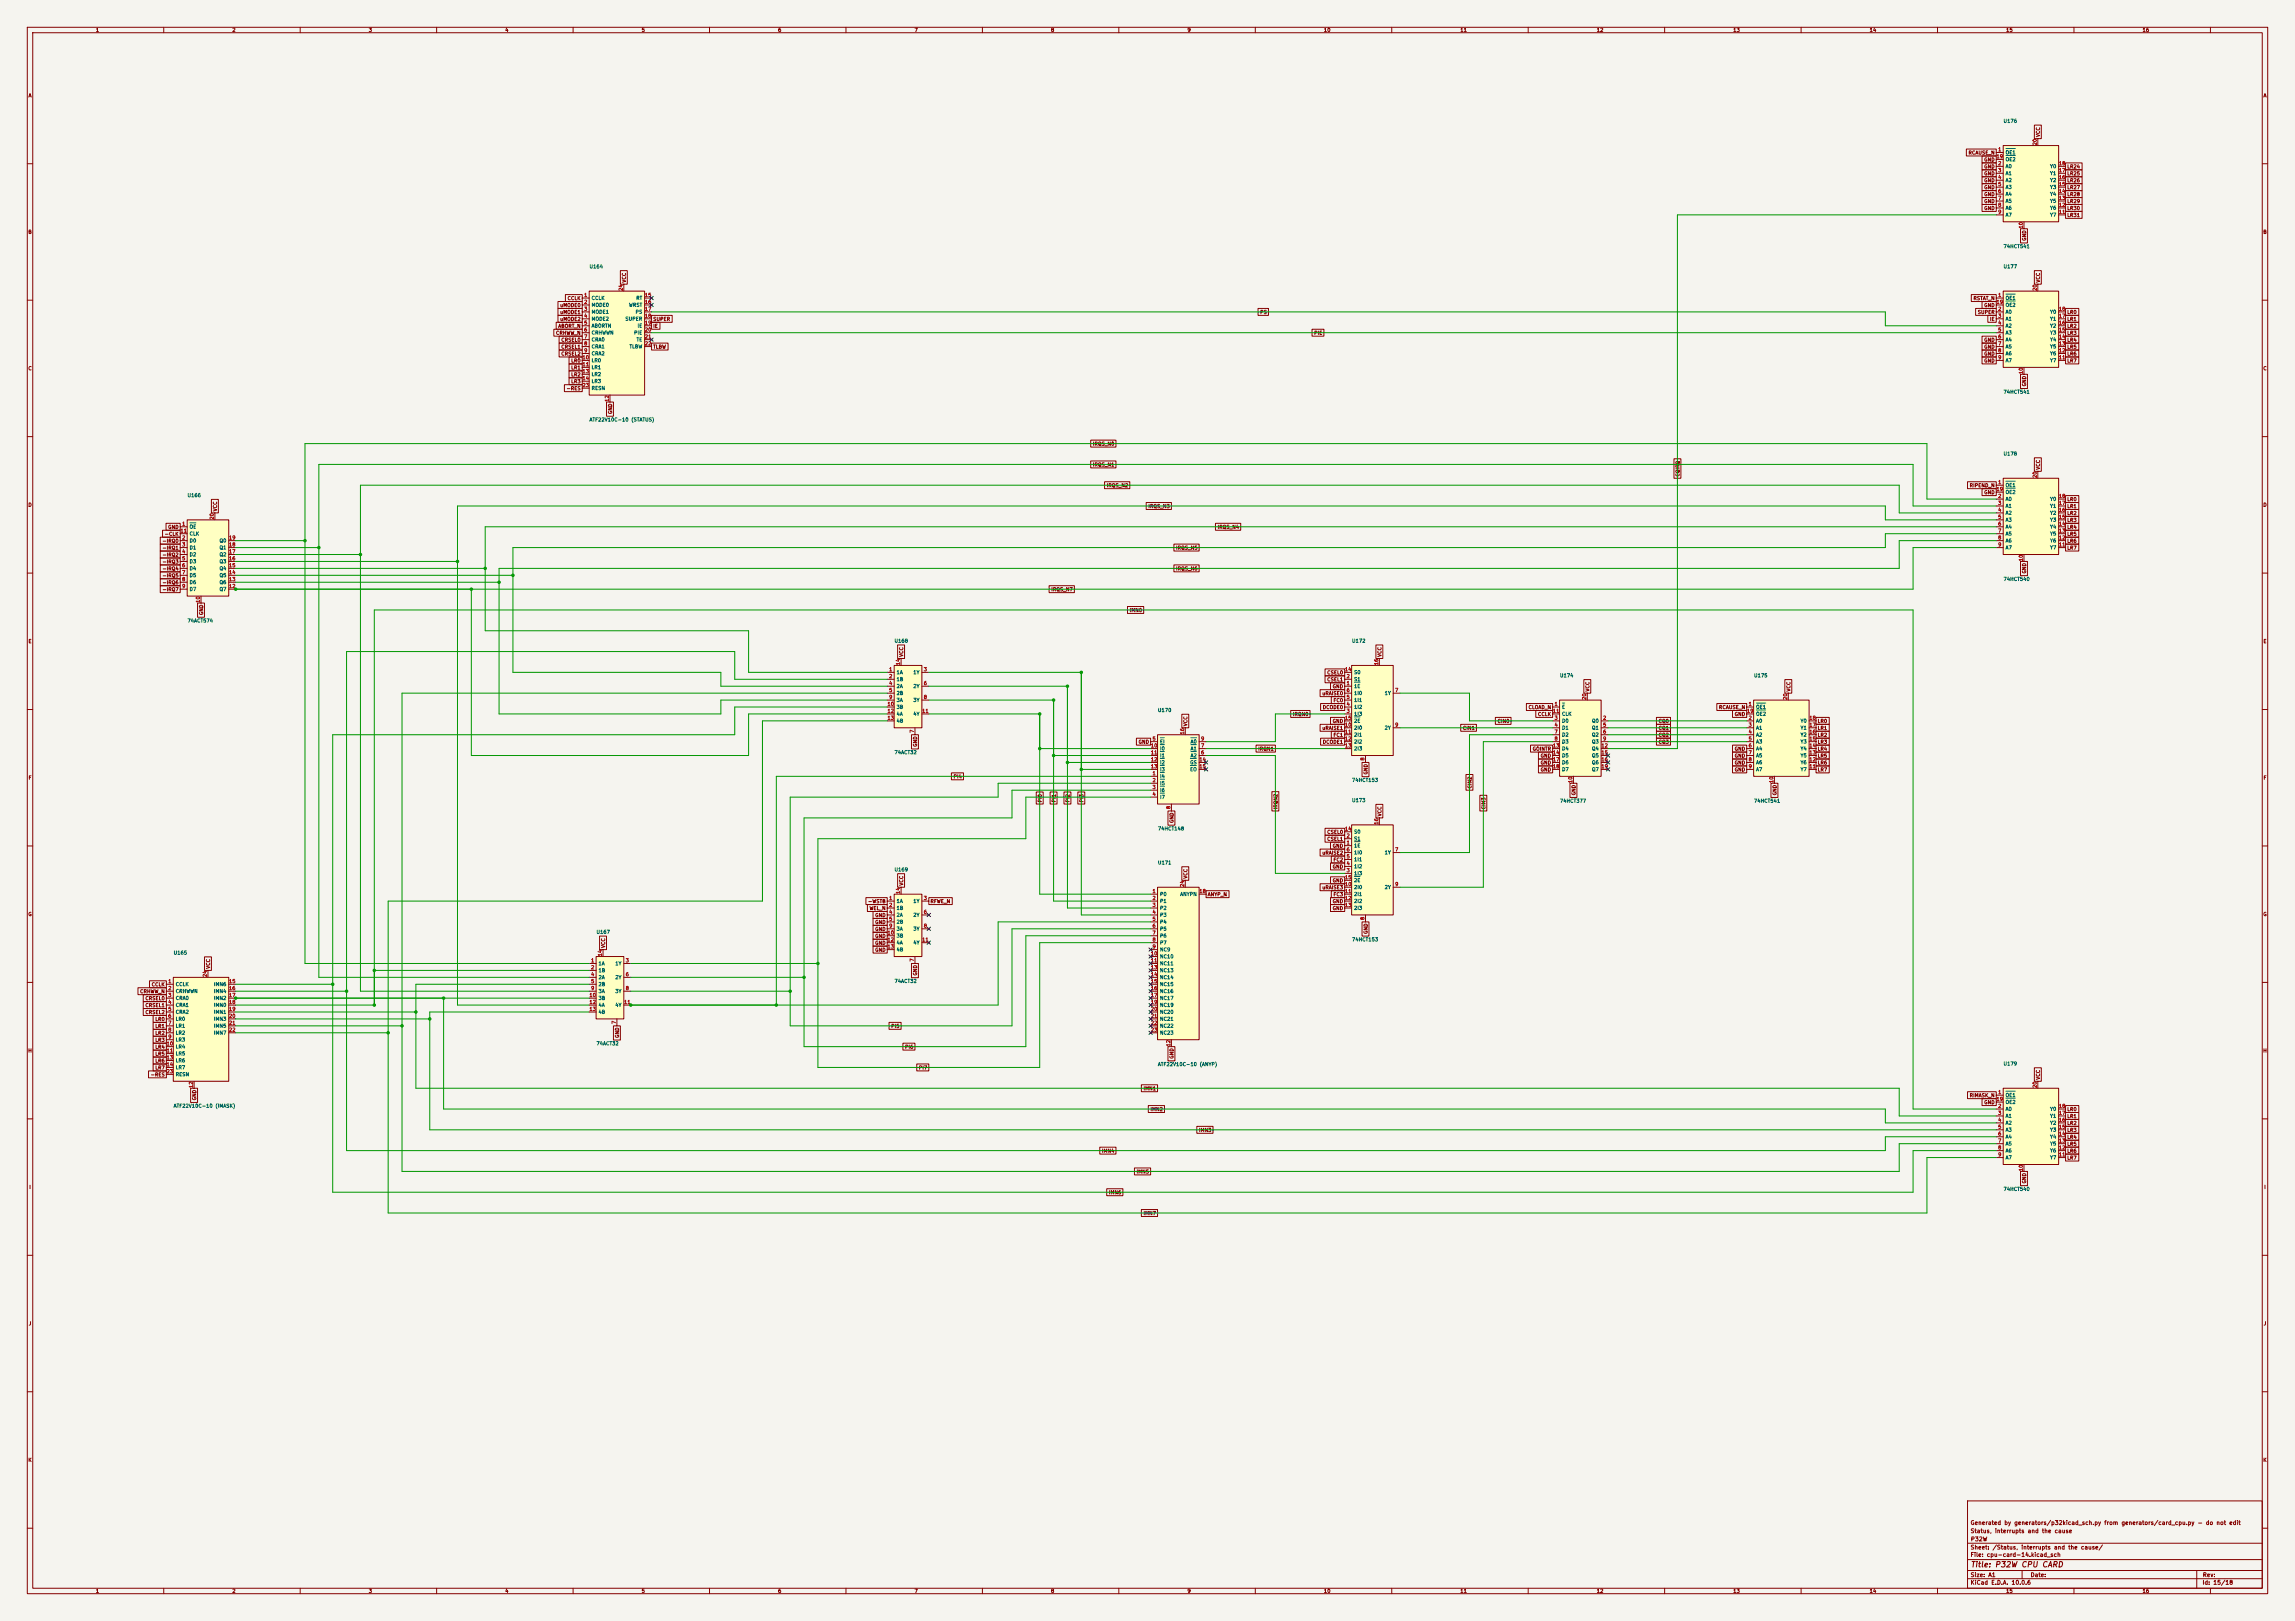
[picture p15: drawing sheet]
<svg xmlns="http://www.w3.org/2000/svg" width="841mm" height="594mm" viewBox="0 0 841 594" stroke-linecap="round" stroke-linejoin="round" font-family="sans-serif">
<defs><g id="words">
<text font-size="2" fill="#840000" x="722" y="574.8">Title: P32W CPU CARD</text>
<g font-size="1.5" fill="#840000">
<text x="721.9" y="562.1">Status, interrupts and the cause</text>
<text x="721.9" y="559.1">Generated by generators/p32kicad_sch.py from generators/card_cpu.py - do not edit</text>
<text x="721.9" y="568.1">Sheet: /Status, interrupts and the cause/</text>
<text x="722" y="565.1">P32W</text>
<text x="721.9" y="570.8">File: cpu-card-14.kicad_sch</text>
<text x="721.9" y="581">KiCad E.D.A. 10.0.6</text>
<text x="721.9" y="578.2">Size: A1</text>
<text x="743.9" y="578.2">Date:</text>
<text x="806.9" y="581">Id: 15/18</text>
<text x="807" y="578.2">Rev:</text>
</g>
<g font-size="1.3" fill="#840000">
<text x="35" y="12">1</text>
<text x="85" y="12">2</text>
<text x="135" y="12">3</text>
<text x="185" y="12">4</text>
<text x="235" y="12">5</text>
<text x="285" y="12">6</text>
<text x="335" y="12">7</text>
<text x="385" y="12">8</text>
<text x="435" y="12">9</text>
<text x="485" y="12">10</text>
<text x="535" y="12">11</text>
<text x="585" y="12">12</text>
<text x="635" y="12">13</text>
<text x="685" y="12">14</text>
<text x="735" y="12">15</text>
<text x="785" y="12">16</text>
<text x="10.3" y="36">A</text>
<text x="829.3" y="36">A</text>
<text x="747.8" y="50.3" transform="rotate(-90 747.8 50.3)">VCC</text>
<text x="721.2" y="56.9">RCAUSE_N</text>
<text x="726.9" y="59.5">GND</text>
<text x="726.9" y="64.6">GND</text>
<text x="726.9" y="62">GND</text>
<text x="757.4" y="64.6">LR25</text>
<text x="757.4" y="62">LR24</text>
<text x="726.9" y="67.1">GND</text>
<text x="726.9" y="69.6">GND</text>
<text x="757.4" y="69.6">LR27</text>
<text x="757.4" y="67.1">LR26</text>
<text x="726.9" y="72.2">GND</text>
<text x="726.9" y="77.3">GND</text>
<text x="726.9" y="74.7">GND</text>
<text x="757.4" y="77.3">LR30</text>
<text x="757.4" y="74.7">LR29</text>
<text x="757.4" y="72.2">LR28</text>
<text x="757.4" y="79.8">LR31</text>
<text x="10.2" y="86">B</text>
<text x="742.7" y="88.4" transform="rotate(-90 742.7 88.4)">GND</text>
<text x="829.2" y="86">B</text>
<text x="229.7" y="103.7" transform="rotate(-90 229.7 103.7)">VCC</text>
<text x="747.8" y="103.7" transform="rotate(-90 747.8 103.7)">VCC</text>
<text x="205.1" y="112.8">uMODE0</text>
<text x="207.8" y="110.3">CCLK</text>
<text x="723" y="110.3">RSTAT_N</text>
<text x="726.9" y="112.8">GND</text>
<text x="205.1" y="117.9">uMODE2</text>
<text x="205.1" y="115.4">uMODE1</text>
<text x="239.2" y="117.9">SUPER</text>
<text x="461.6" y="115.4">PS</text>
<text x="724.6" y="115.4">SUPER</text>
<text x="729.1" y="117.9">IE</text>
<text x="757.4" y="117.9">LR1</text>
<text x="757.4" y="115.4">LR0</text>
<text x="203.6" y="123">CRHWW_N</text>
<text x="204.4" y="120.4">ABORT_N</text>
<text x="205.5" y="125.5">CRSEL0</text>
<text x="239.2" y="120.4">IE</text>
<text x="481.4" y="123">PIE</text>
<text x="726.9" y="125.5">GND</text>
<text x="757.4" y="120.4">LR2</text>
<text x="757.4" y="125.5">LR4</text>
<text x="757.4" y="123">LR3</text>
<text x="205.5" y="130.6">CRSEL2</text>
<text x="205.5" y="128.1">CRSEL1</text>
<text x="239.2" y="128.1">TLBW</text>
<text x="726.9" y="130.6">GND</text>
<text x="726.9" y="128.1">GND</text>
<text x="757.4" y="130.6">LR6</text>
<text x="757.4" y="128.1">LR5</text>
<text x="10.2" y="136">C</text>
<text x="209.1" y="133.1">LR0</text>
<text x="209.1" y="135.7">LR1</text>
<text x="726.9" y="133.1">GND</text>
<text x="757.4" y="133.1">LR7</text>
<text x="829.2" y="136">C</text>
<text x="207.5" y="143.3">-RES</text>
<text x="209.1" y="140.8">LR3</text>
<text x="209.1" y="138.2">LR2</text>
<text x="742.7" y="141.7" transform="rotate(-90 742.7 141.7)">GND</text>
<text x="224.6" y="151.9" transform="rotate(-90 224.6 151.9)">GND</text>
<text x="400.3" y="163.6">IRQS_N0</text>
<text x="400.3" y="171.2">IRQS_N1</text>
<text x="747.8" y="172.3" transform="rotate(-90 747.8 172.3)">VCC</text>
<text x="405.4" y="178.9">IRQS_N2</text>
<text x="615.7" y="174.8" transform="rotate(-90 615.7 174.8)">CQIRQ</text>
<text x="721.6" y="178.9">RIPEND_N</text>
<text x="10.2" y="186">D</text>
<text x="726.9" y="181.4">GND</text>
<text x="757.4" y="183.9">LR0</text>
<text x="829.2" y="186">D</text>
<text x="79.8" y="187.5" transform="rotate(-90 79.8 187.5)">VCC</text>
<text x="420.6" y="186.5">IRQS_N3</text>
<text x="757.4" y="191.6">LR3</text>
<text x="757.4" y="189">LR2</text>
<text x="757.4" y="186.5">LR1</text>
<text x="60.2" y="196.6">-CLK</text>
<text x="61.5" y="194.1">GND</text>
<text x="446" y="194.1">IRQS_N4</text>
<text x="757.4" y="196.6">LR5</text>
<text x="757.4" y="194.1">LR4</text>
<text x="59.3" y="199.2">-IRQ0</text>
<text x="59.3" y="201.7">-IRQ1</text>
<text x="430.8" y="201.7">IRQS_N5</text>
<text x="757.4" y="199.2">LR6</text>
<text x="757.4" y="201.7">LR7</text>
<text x="59.3" y="204.3">-IRQ2</text>
<text x="59.3" y="206.8">-IRQ3</text>
<text x="59.3" y="209.3">-IRQ4</text>
<text x="430.8" y="209.3">IRQS_N6</text>
<text x="59.3" y="214.4">-IRQ6</text>
<text x="59.3" y="211.9">-IRQ5</text>
<text x="742.7" y="210.3" transform="rotate(-90 742.7 210.3)">GND</text>
<text x="59.3" y="217">-IRQ7</text>
<text x="385.1" y="217">IRQS_N7</text>
<text x="74.7" y="225.6" transform="rotate(-90 74.7 225.6)">GND</text>
<text x="413.8" y="224.6">IMN0</text>
<text x="10.3" y="236">E</text>
<text x="829.3" y="236">E</text>
<text x="331.3" y="240.8" transform="rotate(-90 331.3 240.8)">VCC</text>
<text x="506.5" y="240.8" transform="rotate(-90 506.5 240.8)">VCC</text>
<text x="486.2" y="247.4">CSEL0</text>
<text x="486.2" y="250">CSEL1</text>
<text x="484.4" y="255.1">uRAISE0</text>
<text x="488.2" y="252.5">GND</text>
<text x="488.5" y="257.6">FC0</text>
<text x="582.7" y="253.5" transform="rotate(-90 582.7 253.5)">VCC</text>
<text x="656.4" y="253.5" transform="rotate(-90 656.4 253.5)">VCC</text>
<text x="473.6" y="262.7">IRQN0</text>
<text x="484.6" y="260.1">DCODE0</text>
<text x="560" y="260.1">CLOAD_N</text>
<text x="563.4" y="262.7">CCLK</text>
<text x="629.8" y="260.1">RCAUSE_N</text>
<text x="635.5" y="262.7">GND</text>
<text x="435.4" y="266.2" transform="rotate(-90 435.4 266.2)">VCC</text>
<text x="484.4" y="267.8">uRAISE1</text>
<text x="488.2" y="265.2">GND</text>
<text x="535.9" y="267.8">CIN1</text>
<text x="548.6" y="265.2">CIN0</text>
<text x="607.6" y="265.2">CQ0</text>
<text x="607.6" y="267.8">CQ1</text>
<text x="665.9" y="265.2">LR0</text>
<text x="665.9" y="267.8">LR1</text>
<text x="336.3" y="273.8" transform="rotate(-90 336.3 273.8)">GND</text>
<text x="417.1" y="272.8">GND</text>
<text x="460.9" y="275.4">IRQN1</text>
<text x="484.6" y="272.8">DCODE1</text>
<text x="488.5" y="270.3">FC1</text>
<text x="561.5" y="275.4">GOINTR</text>
<text x="607.6" y="270.3">CQ2</text>
<text x="607.6" y="272.8">CQ3</text>
<text x="635.5" y="275.4">GND</text>
<text x="665.9" y="275.4">LR4</text>
<text x="665.9" y="272.8">LR3</text>
<text x="665.9" y="270.3">LR2</text>
<text x="564.4" y="277.9">GND</text>
<text x="564.4" y="280.5">GND</text>
<text x="635.5" y="277.9">GND</text>
<text x="635.5" y="280.5">GND</text>
<text x="665.9" y="280.5">LR6</text>
<text x="665.9" y="277.9">LR5</text>
<text x="10.3" y="286">F</text>
<text x="349.3" y="285.5">PI4</text>
<text x="501.4" y="284" transform="rotate(-90 501.4 284)">GND</text>
<text x="564.4" y="283">GND</text>
<text x="635.5" y="283">GND</text>
<text x="665.9" y="283">LR7</text>
<text x="829.3" y="286">F</text>
<text x="539.5" y="289.1" transform="rotate(-90 539.5 289.1)">CIN2</text>
<text x="577.6" y="291.6" transform="rotate(-90 577.6 291.6)">GND</text>
<text x="651.3" y="291.6" transform="rotate(-90 651.3 291.6)">GND</text>
<text x="382.1" y="294.2" transform="rotate(-90 382.1 294.2)">PI0</text>
<text x="387.1" y="294.2" transform="rotate(-90 387.1 294.2)">PI1</text>
<text x="392.2" y="294.2" transform="rotate(-90 392.2 294.2)">PI2</text>
<text x="397.3" y="294.2" transform="rotate(-90 397.3 294.2)">PI3</text>
<text x="468.4" y="296.7" transform="rotate(-90 468.4 296.7)">IRQN2</text>
<text x="506.5" y="299.3" transform="rotate(-90 506.5 299.3)">VCC</text>
<text x="544.6" y="296.7" transform="rotate(-90 544.6 296.7)">CIN3</text>
<text x="430.3" y="301.8" transform="rotate(-90 430.3 301.8)">GND</text>
<text x="486.2" y="305.9">CSEL0</text>
<text x="486.2" y="308.4">CSEL1</text>
<text x="488.2" y="310.9">GND</text>
<text x="484.4" y="313.5">uRAISE2</text>
<text x="488.5" y="316">FC2</text>
<text x="435.4" y="322.1" transform="rotate(-90 435.4 322.1)">VCC</text>
<text x="488.2" y="318.6">GND</text>
<text x="488.2" y="323.6">GND</text>
<text x="331.3" y="324.7" transform="rotate(-90 331.3 324.7)">VCC</text>
<text x="442.4" y="328.7">ANYP_N</text>
<text x="484.4" y="326.2">uRAISE3</text>
<text x="488.5" y="328.7">FC3</text>
<text x="10.2" y="336">G</text>
<text x="317.9" y="331.3">-WSTB</text>
<text x="318.5" y="333.8">WEL_N</text>
<text x="340.8" y="331.3">RFWE_N</text>
<text x="488.2" y="331.3">GND</text>
<text x="488.2" y="333.8">GND</text>
<text x="829.2" y="336">G</text>
<text x="320.5" y="336.3">GND</text>
<text x="320.5" y="341.4">GND</text>
<text x="320.5" y="338.9">GND</text>
<text x="222" y="347.5" transform="rotate(-90 222 347.5)">VCC</text>
<text x="320.5" y="346.5">GND</text>
<text x="320.5" y="344">GND</text>
<text x="501.4" y="342.4" transform="rotate(-90 501.4 342.4)">GND</text>
<text x="320.5" y="349">GND</text>
<text x="77.3" y="355.1" transform="rotate(-90 77.3 355.1)">VCC</text>
<text x="336.3" y="357.6" transform="rotate(-90 336.3 357.6)">GND</text>
<text x="51.2" y="364.3">CRHWW_N</text>
<text x="55.4" y="361.7">CCLK</text>
<text x="53.1" y="371.9">CRSEL2</text>
<text x="53.1" y="369.4">CRSEL1</text>
<text x="53.1" y="366.8">CRSEL0</text>
<text x="56.7" y="377">LR1</text>
<text x="56.7" y="374.4">LR0</text>
<text x="326.4" y="377">PI5</text>
<text x="56.7" y="382.1">LR3</text>
<text x="56.7" y="379.5">LR2</text>
<text x="227.1" y="380.5" transform="rotate(-90 227.1 380.5)">GND</text>
<text x="10.2" y="386">H</text>
<text x="56.7" y="389.7">LR6</text>
<text x="56.7" y="387.1">LR5</text>
<text x="56.7" y="384.6">LR4</text>
<text x="331.5" y="384.6">PI6</text>
<text x="430.3" y="388.1" transform="rotate(-90 430.3 388.1)">GND</text>
<text x="829.2" y="386">H</text>
<text x="55.1" y="394.8">-RES</text>
<text x="56.7" y="392.2">LR7</text>
<text x="336.6" y="392.2">PI7</text>
<text x="747.8" y="395.8" transform="rotate(-90 747.8 395.8)">VCC</text>
<text x="418.9" y="399.8">IMN1</text>
<text x="72.2" y="403.4" transform="rotate(-90 72.2 403.4)">GND</text>
<text x="421.4" y="407.5">IMN2</text>
<text x="721.6" y="402.4">RIMASK_N</text>
<text x="726.9" y="404.9">GND</text>
<text x="757.4" y="407.5">LR0</text>
<text x="757.4" y="412.5">LR2</text>
<text x="757.4" y="410">LR1</text>
<text x="439.2" y="415.1">IMN3</text>
<text x="757.4" y="417.6">LR4</text>
<text x="757.4" y="415.1">LR3</text>
<text x="403.6" y="422.7">IMN4</text>
<text x="757.4" y="420.2">LR5</text>
<text x="757.4" y="425.2">LR7</text>
<text x="757.4" y="422.7">LR6</text>
<text x="416.3" y="430.3">IMN5</text>
<text x="10.6" y="436">I</text>
<text x="406.2" y="437.9">IMN6</text>
<text x="742.7" y="433.8" transform="rotate(-90 742.7 433.8)">GND</text>
<text x="829.6" y="436">I</text>
<text x="418.9" y="445.6">IMN7</text>
<text x="10.4" y="486">J</text>
<text x="829.4" y="486">J</text>
<text x="10.2" y="536">K</text>
<text x="829.2" y="536">K</text>
<text x="35" y="584">1</text>
<text x="85" y="584">2</text>
<text x="135" y="584">3</text>
<text x="185" y="584">4</text>
<text x="235" y="584">5</text>
<text x="285" y="584">6</text>
<text x="335" y="584">7</text>
<text x="385" y="584">8</text>
<text x="435" y="584">9</text>
<text x="485" y="584">10</text>
<text x="535" y="584">11</text>
<text x="585" y="584">12</text>
<text x="635" y="584">13</text>
<text x="685" y="584">14</text>
<text x="735" y="584">15</text>
<text x="785" y="584">16</text>
</g>
<g font-size="1.3" fill="#006464">
<text x="734" y="45.3">U176</text>
<text x="734.8" y="56.8">OE1</text>
<text x="734.8" y="59.4">OE2</text>
<text x="734.8" y="61.9">A0</text>
<text x="734.8" y="64.5">A1</text>
<text x="751.1" y="64.5">Y1</text>
<text x="751.1" y="61.9">Y0</text>
<text x="734.8" y="67">A2</text>
<text x="734.8" y="69.5">A3</text>
<text x="751.1" y="69.5">Y3</text>
<text x="751.1" y="67">Y2</text>
<text x="734.8" y="72.1">A4</text>
<text x="734.8" y="74.6">A5</text>
<text x="734.8" y="77.2">A6</text>
<text x="751.1" y="77.2">Y6</text>
<text x="751.1" y="74.6">Y5</text>
<text x="751.1" y="72.1">Y4</text>
<text x="734.8" y="79.7">A7</text>
<text x="751.1" y="79.7">Y7</text>
<text x="734" y="91.2">74HCT541</text>
<text x="215.9" y="98.6">U164</text>
<text x="734" y="98.6">U177</text>
<text x="216.6" y="110.2">CCLK</text>
<text x="216.6" y="112.7">MODE0</text>
<text x="230.3" y="112.7">WRST</text>
<text x="233" y="110.2">RT</text>
<text x="734.8" y="110.2">OE1</text>
<text x="734.8" y="112.7">OE2</text>
<text x="216.6" y="115.3">MODE1</text>
<text x="216.6" y="117.8">MODE2</text>
<text x="229" y="117.8">SUPER</text>
<text x="232.8" y="115.3">PS</text>
<text x="734.8" y="115.3">A0</text>
<text x="734.8" y="117.8">A1</text>
<text x="751.1" y="117.8">Y1</text>
<text x="751.1" y="115.3">Y0</text>
<text x="216.6" y="120.3">ABORTN</text>
<text x="216.6" y="122.9">CRHWWN</text>
<text x="216.6" y="125.4">CRA0</text>
<text x="232.2" y="122.9">PIE</text>
<text x="233.1" y="125.4">TE</text>
<text x="233.5" y="120.3">IE</text>
<text x="734.8" y="120.3">A2</text>
<text x="734.8" y="122.9">A3</text>
<text x="734.8" y="125.4">A4</text>
<text x="751.1" y="125.4">Y4</text>
<text x="751.1" y="122.9">Y3</text>
<text x="751.1" y="120.3">Y2</text>
<text x="216.6" y="128">CRA1</text>
<text x="216.6" y="130.5">CRA2</text>
<text x="230.5" y="128">TLBW</text>
<text x="734.8" y="128">A5</text>
<text x="734.8" y="130.5">A6</text>
<text x="751.1" y="130.5">Y6</text>
<text x="751.1" y="128">Y5</text>
<text x="216.6" y="133">LR0</text>
<text x="216.6" y="135.6">LR1</text>
<text x="734.8" y="133">A7</text>
<text x="751.1" y="133">Y7</text>
<text x="216.6" y="138.1">LR2</text>
<text x="216.6" y="140.7">LR3</text>
<text x="216.6" y="143.2">RESN</text>
<text x="734" y="144.6">74HCT541</text>
<text x="215.9" y="154.7">ATF22V10C-10 (STATUS)</text>
<text x="734" y="167.2">U178</text>
<text x="734.8" y="178.8">OE1</text>
<text x="68.6" y="182.5">U166</text>
<text x="734.8" y="183.8">A0</text>
<text x="734.8" y="181.3">OE2</text>
<text x="751.1" y="183.8">Y0</text>
<text x="734.8" y="186.4">A1</text>
<text x="734.8" y="188.9">A2</text>
<text x="734.8" y="191.5">A3</text>
<text x="751.1" y="191.5">Y3</text>
<text x="751.1" y="188.9">Y2</text>
<text x="751.1" y="186.4">Y1</text>
<text x="69.3" y="194">OE</text>
<text x="69.3" y="196.5">CLK</text>
<text x="734.8" y="194">A4</text>
<text x="734.8" y="196.5">A5</text>
<text x="751.1" y="196.5">Y5</text>
<text x="751.1" y="194">Y4</text>
<text x="69.3" y="199.1">D0</text>
<text x="69.3" y="201.6">D1</text>
<text x="80.3" y="201.6">Q1</text>
<text x="80.3" y="199.1">Q0</text>
<text x="734.8" y="199.1">A6</text>
<text x="734.8" y="201.6">A7</text>
<text x="751.1" y="201.6">Y7</text>
<text x="751.1" y="199.1">Y6</text>
<text x="69.3" y="204.2">D2</text>
<text x="69.3" y="206.7">D3</text>
<text x="69.3" y="209.2">D4</text>
<text x="80.3" y="209.2">Q4</text>
<text x="80.3" y="206.7">Q3</text>
<text x="80.3" y="204.2">Q2</text>
<text x="69.3" y="211.8">D5</text>
<text x="69.3" y="214.3">D6</text>
<text x="80.3" y="214.3">Q6</text>
<text x="80.3" y="211.8">Q5</text>
<text x="734" y="213.2">74HCT540</text>
<text x="69.3" y="216.9">D7</text>
<text x="80.3" y="216.9">Q7</text>
<text x="68.6" y="228.4">74ACT574</text>
<text x="327.6" y="235.8">U168</text>
<text x="495.3" y="235.8">U172</text>
<text x="328.4" y="247.3">1A</text>
<text x="328.4" y="249.9">1B</text>
<text x="334.5" y="247.3">1Y</text>
<text x="496" y="249.9">S1</text>
<text x="496" y="247.3">S0</text>
<text x="571.5" y="248.5">U174</text>
<text x="642.6" y="248.5">U175</text>
<text x="328.4" y="252.4">2A</text>
<text x="328.4" y="255">2B</text>
<text x="328.4" y="257.5">3A</text>
<text x="334.5" y="252.4">2Y</text>
<text x="334.5" y="257.5">3Y</text>
<text x="496" y="252.4">1E</text>
<text x="496" y="257.5">1I1</text>
<text x="496" y="255">1I0</text>
<text x="507.3" y="255">1Y</text>
<text x="328.4" y="260">3B</text>
<text x="328.4" y="262.6">4A</text>
<text x="334.5" y="262.6">4Y</text>
<text x="424.2" y="261.2">U170</text>
<text x="496" y="262.6">1I3</text>
<text x="496" y="260">1I2</text>
<text x="572.2" y="260">E</text>
<text x="572.2" y="262.6">CLK</text>
<text x="643.4" y="260">OE1</text>
<text x="643.4" y="262.6">OE2</text>
<text x="328.4" y="265.1">4B</text>
<text x="496" y="267.7">2I0</text>
<text x="496" y="265.1">2E</text>
<text x="507.3" y="267.7">2Y</text>
<text x="572.2" y="265.1">D0</text>
<text x="572.2" y="267.7">D1</text>
<text x="583.2" y="265.1">Q0</text>
<text x="583.2" y="267.7">Q1</text>
<text x="643.4" y="265.1">A0</text>
<text x="643.4" y="267.7">A1</text>
<text x="659.7" y="267.7">Y1</text>
<text x="659.7" y="265.1">Y0</text>
<text x="424.9" y="272.7">EI</text>
<text x="424.9" y="275.3">I0</text>
<text x="436.1" y="275.3">A1</text>
<text x="436.1" y="272.7">A0</text>
<text x="496" y="270.2">2I1</text>
<text x="496" y="272.7">2I2</text>
<text x="496" y="275.3">2I3</text>
<text x="572.2" y="270.2">D2</text>
<text x="572.2" y="272.7">D3</text>
<text x="572.2" y="275.3">D4</text>
<text x="583.2" y="270.2">Q2</text>
<text x="583.2" y="272.7">Q3</text>
<text x="583.2" y="275.3">Q4</text>
<text x="643.4" y="270.2">A2</text>
<text x="643.4" y="272.7">A3</text>
<text x="643.4" y="275.3">A4</text>
<text x="659.7" y="275.3">Y4</text>
<text x="659.7" y="272.7">Y3</text>
<text x="659.7" y="270.2">Y2</text>
<text x="327.6" y="276.7">74ACT32</text>
<text x="424.9" y="277.8">I1</text>
<text x="424.9" y="280.4">I2</text>
<text x="436" y="280.4">GS</text>
<text x="436.1" y="277.8">A2</text>
<text x="572.2" y="277.8">D5</text>
<text x="572.2" y="280.4">D6</text>
<text x="583.2" y="277.8">Q5</text>
<text x="583.2" y="280.4">Q6</text>
<text x="643.4" y="277.8">A5</text>
<text x="643.4" y="280.4">A6</text>
<text x="659.7" y="280.4">Y6</text>
<text x="659.7" y="277.8">Y5</text>
<text x="424.9" y="285.4">I4</text>
<text x="424.9" y="288">I5</text>
<text x="424.9" y="282.9">I3</text>
<text x="436" y="282.9">EO</text>
<text x="495.3" y="286.8">74HCT153</text>
<text x="572.2" y="282.9">D7</text>
<text x="583.2" y="282.9">Q7</text>
<text x="643.4" y="282.9">A7</text>
<text x="659.7" y="282.9">Y7</text>
<text x="424.9" y="290.5">I6</text>
<text x="424.9" y="293.1">I7</text>
<text x="495.3" y="294.2">U173</text>
<text x="571.5" y="294.4">74HCT377</text>
<text x="642.6" y="294.4">74HCT541</text>
<text x="424.2" y="304.6">74HCT148</text>
<text x="496" y="305.8">S0</text>
<text x="496" y="310.8">1E</text>
<text x="496" y="308.3">S1</text>
<text x="424.2" y="317.1">U171</text>
<text x="496" y="315.9">1I1</text>
<text x="496" y="313.4">1I0</text>
<text x="507.3" y="313.4">1Y</text>
<text x="327.6" y="319.6">U169</text>
<text x="496" y="321">1I3</text>
<text x="496" y="318.5">1I2</text>
<text x="496" y="323.5">2E</text>
<text x="424.9" y="328.6">P0</text>
<text x="432.3" y="328.6">ANYPN</text>
<text x="496" y="326.1">2I0</text>
<text x="496" y="328.6">2I1</text>
<text x="507.3" y="326.1">2Y</text>
<text x="328.4" y="331.2">1A</text>
<text x="328.4" y="333.7">1B</text>
<text x="334.5" y="331.2">1Y</text>
<text x="424.9" y="331.2">P1</text>
<text x="424.9" y="333.7">P2</text>
<text x="496" y="331.2">2I2</text>
<text x="496" y="333.7">2I3</text>
<text x="328.4" y="336.2">2A</text>
<text x="328.4" y="338.8">2B</text>
<text x="328.4" y="341.3">3A</text>
<text x="334.5" y="336.2">2Y</text>
<text x="334.5" y="341.3">3Y</text>
<text x="424.9" y="336.2">P3</text>
<text x="424.9" y="338.8">P4</text>
<text x="424.9" y="341.3">P5</text>
<text x="218.4" y="342.5">U167</text>
<text x="328.4" y="343.9">3B</text>
<text x="328.4" y="346.4">4A</text>
<text x="334.5" y="346.4">4Y</text>
<text x="424.9" y="343.9">P6</text>
<text x="424.9" y="346.4">P7</text>
<text x="495.3" y="345.2">74HCT153</text>
<text x="63.5" y="350.1">U165</text>
<text x="328.4" y="348.9">4B</text>
<text x="424.9" y="348.9">NC9</text>
<text x="424.9" y="351.5">NC10</text>
<text x="219.2" y="354">1A</text>
<text x="219.2" y="356.6">1B</text>
<text x="219.2" y="359.1">2A</text>
<text x="225.3" y="354">1Y</text>
<text x="225.3" y="359.1">2Y</text>
<text x="424.9" y="354">NC11</text>
<text x="424.9" y="356.6">NC13</text>
<text x="424.9" y="359.1">NC14</text>
<text x="64.2" y="361.6">CCLK</text>
<text x="64.2" y="364.2">CRHWWN</text>
<text x="78.2" y="361.6">IMN6</text>
<text x="78.2" y="364.2">IMN4</text>
<text x="219.2" y="361.6">2B</text>
<text x="219.2" y="364.2">3A</text>
<text x="225.3" y="364.2">3Y</text>
<text x="327.6" y="360.5">74ACT32</text>
<text x="424.9" y="361.6">NC15</text>
<text x="424.9" y="364.2">NC16</text>
<text x="64.2" y="366.7">CRA0</text>
<text x="64.2" y="369.3">CRA1</text>
<text x="64.2" y="371.8">CRA2</text>
<text x="78.2" y="366.7">IMN2</text>
<text x="78.2" y="369.3">IMN0</text>
<text x="78.2" y="371.8">IMN1</text>
<text x="219.2" y="366.7">3B</text>
<text x="219.2" y="369.3">4A</text>
<text x="219.2" y="371.8">4B</text>
<text x="225.3" y="369.3">4Y</text>
<text x="424.9" y="366.7">NC17</text>
<text x="424.9" y="369.3">NC19</text>
<text x="424.9" y="371.8">NC20</text>
<text x="64.2" y="374.3">LR0</text>
<text x="64.2" y="376.9">LR1</text>
<text x="78.2" y="374.3">IMN3</text>
<text x="78.2" y="376.9">IMN5</text>
<text x="424.9" y="374.3">NC21</text>
<text x="424.9" y="376.9">NC22</text>
<text x="64.2" y="379.4">LR2</text>
<text x="64.2" y="382">LR3</text>
<text x="78.2" y="379.4">IMN7</text>
<text x="218.4" y="383.3">74ACT32</text>
<text x="424.9" y="379.4">NC23</text>
<text x="64.2" y="384.5">LR4</text>
<text x="64.2" y="387">LR5</text>
<text x="64.2" y="389.6">LR6</text>
<text x="64.2" y="392.1">LR7</text>
<text x="64.2" y="394.7">RESN</text>
<text x="424.2" y="391">ATF22V10C-10 (ANYP)</text>
<text x="734" y="390.7">U179</text>
<text x="63.5" y="406.2">ATF22V10C-10 (IMASK)</text>
<text x="734.8" y="402.3">OE1</text>
<text x="734.8" y="407.4">A0</text>
<text x="734.8" y="404.8">OE2</text>
<text x="751.1" y="407.4">Y0</text>
<text x="734.8" y="409.9">A1</text>
<text x="734.8" y="412.4">A2</text>
<text x="751.1" y="412.4">Y2</text>
<text x="751.1" y="409.9">Y1</text>
<text x="734.8" y="415">A3</text>
<text x="734.8" y="417.5">A4</text>
<text x="751.1" y="417.5">Y4</text>
<text x="751.1" y="415">Y3</text>
<text x="734.8" y="420.1">A5</text>
<text x="734.8" y="422.6">A6</text>
<text x="734.8" y="425.1">A7</text>
<text x="751.1" y="425.1">Y7</text>
<text x="751.1" y="422.6">Y6</text>
<text x="751.1" y="420.1">Y5</text>
<text x="734" y="436.7">74HCT540</text>
</g>
<g font-size="1.3" fill="#a90000">
<text x="746.6" y="53.4" transform="rotate(-90 746.6 53.4)">20</text>
<text x="731.5" y="58.3">19</text>
<text x="732.1" y="55.7">1</text>
<text x="732.1" y="60.8">2</text>
<text x="732.1" y="63.4">3</text>
<text x="732.1" y="65.9">4</text>
<text x="754.3" y="65.9">16</text>
<text x="754.3" y="63.4">17</text>
<text x="754.3" y="60.8">18</text>
<text x="732.1" y="68.4">5</text>
<text x="732.1" y="71">6</text>
<text x="754.3" y="71">14</text>
<text x="754.3" y="68.4">15</text>
<text x="732.1" y="73.5">7</text>
<text x="732.1" y="76.1">8</text>
<text x="754.3" y="76.1">12</text>
<text x="754.3" y="73.5">13</text>
<text x="732.1" y="78.6">9</text>
<text x="741.5" y="83.9" transform="rotate(-90 741.5 83.9)">10</text>
<text x="754.3" y="78.6">11</text>
<text x="228.5" y="106.7" transform="rotate(-90 228.5 106.7)">24</text>
<text x="746.6" y="106.7" transform="rotate(-90 746.6 106.7)">20</text>
<text x="213.9" y="109.1">1</text>
<text x="213.9" y="111.6">2</text>
<text x="236.2" y="109.1">15</text>
<text x="236.2" y="111.6">16</text>
<text x="731.5" y="111.6">19</text>
<text x="732.1" y="109.1">1</text>
<text x="213.9" y="114.2">3</text>
<text x="213.9" y="116.7">4</text>
<text x="213.9" y="119.2">5</text>
<text x="236.2" y="114.2">17</text>
<text x="236.2" y="116.7">18</text>
<text x="236.2" y="119.2">19</text>
<text x="732.1" y="114.2">2</text>
<text x="732.1" y="116.7">3</text>
<text x="732.1" y="119.2">4</text>
<text x="754.3" y="119.2">16</text>
<text x="754.3" y="116.7">17</text>
<text x="754.3" y="114.2">18</text>
<text x="213.9" y="121.8">6</text>
<text x="213.9" y="124.3">7</text>
<text x="236.2" y="121.8">20</text>
<text x="236.2" y="124.3">21</text>
<text x="732.1" y="121.8">5</text>
<text x="732.1" y="124.3">6</text>
<text x="754.3" y="124.3">14</text>
<text x="754.3" y="121.8">15</text>
<text x="213.3" y="131.9">10</text>
<text x="213.9" y="126.9">8</text>
<text x="213.9" y="129.4">9</text>
<text x="236.2" y="126.9">22</text>
<text x="732.1" y="126.9">7</text>
<text x="732.1" y="129.4">8</text>
<text x="732.1" y="131.9">9</text>
<text x="754.3" y="131.9">11</text>
<text x="754.3" y="129.4">12</text>
<text x="754.3" y="126.9">13</text>
<text x="213.3" y="134.5">11</text>
<text x="213.3" y="137">13</text>
<text x="741.5" y="137.2" transform="rotate(-90 741.5 137.2)">10</text>
<text x="213.3" y="139.6">14</text>
<text x="213.3" y="142.1">23</text>
<text x="223.4" y="147.4" transform="rotate(-90 223.4 147.4)">12</text>
<text x="732.1" y="177.7">1</text>
<text x="746.6" y="175.3" transform="rotate(-90 746.6 175.3)">20</text>
<text x="731.5" y="180.2">19</text>
<text x="732.1" y="182.7">2</text>
<text x="732.1" y="185.3">3</text>
<text x="754.3" y="185.3">17</text>
<text x="754.3" y="182.7">18</text>
<text x="78.6" y="190.6" transform="rotate(-90 78.6 190.6)">20</text>
<text x="732.1" y="187.8">4</text>
<text x="732.1" y="190.4">5</text>
<text x="754.3" y="190.4">15</text>
<text x="754.3" y="187.8">16</text>
<text x="66" y="195.4">11</text>
<text x="66.6" y="192.9">1</text>
<text x="66.6" y="198">2</text>
<text x="83.8" y="198">19</text>
<text x="732.1" y="192.9">6</text>
<text x="732.1" y="195.4">7</text>
<text x="732.1" y="198">8</text>
<text x="754.3" y="198">12</text>
<text x="754.3" y="195.4">13</text>
<text x="754.3" y="192.9">14</text>
<text x="66.6" y="200.5">3</text>
<text x="66.6" y="203.1">4</text>
<text x="83.8" y="203.1">17</text>
<text x="83.8" y="200.5">18</text>
<text x="732.1" y="200.5">9</text>
<text x="754.3" y="200.5">11</text>
<text x="66.6" y="205.6">5</text>
<text x="66.6" y="208.1">6</text>
<text x="83.8" y="208.1">15</text>
<text x="83.8" y="205.6">16</text>
<text x="741.5" y="205.8" transform="rotate(-90 741.5 205.8)">10</text>
<text x="66.6" y="210.7">7</text>
<text x="66.6" y="213.2">8</text>
<text x="66.6" y="215.8">9</text>
<text x="83.8" y="215.8">12</text>
<text x="83.8" y="213.2">13</text>
<text x="83.8" y="210.7">14</text>
<text x="73.5" y="221" transform="rotate(-90 73.5 221)">10</text>
<text x="330.1" y="243.9" transform="rotate(-90 330.1 243.9)">14</text>
<text x="505.3" y="243.9" transform="rotate(-90 505.3 243.9)">16</text>
<text x="325.7" y="246.2">1</text>
<text x="325.7" y="248.8">2</text>
<text x="325.7" y="251.3">4</text>
<text x="338.4" y="246.2">3</text>
<text x="338.4" y="251.3">6</text>
<text x="492.7" y="246.2">14</text>
<text x="493.3" y="251.3">1</text>
<text x="493.3" y="248.8">2</text>
<text x="325.7" y="253.9">5</text>
<text x="325.7" y="256.4">9</text>
<text x="338.4" y="256.4">8</text>
<text x="493.3" y="256.4">5</text>
<text x="493.3" y="253.9">6</text>
<text x="511.1" y="253.9">7</text>
<text x="581.5" y="256.6" transform="rotate(-90 581.5 256.6)">20</text>
<text x="655.2" y="256.6" transform="rotate(-90 655.2 256.6)">20</text>
<text x="325.1" y="258.9">10</text>
<text x="325.1" y="261.5">12</text>
<text x="337.8" y="261.5">11</text>
<text x="493.3" y="261.5">3</text>
<text x="493.3" y="258.9">4</text>
<text x="568.9" y="261.5">11</text>
<text x="569.5" y="258.9">1</text>
<text x="640" y="261.5">19</text>
<text x="640.6" y="258.9">1</text>
<text x="325.1" y="264">13</text>
<text x="335.1" y="268.7" transform="rotate(-90 335.1 268.7)">7</text>
<text x="434.2" y="269.3" transform="rotate(-90 434.2 269.3)">16</text>
<text x="492.7" y="266.6">10</text>
<text x="492.7" y="269.1">11</text>
<text x="492.7" y="264">15</text>
<text x="511.1" y="266.6">9</text>
<text x="569.5" y="264">3</text>
<text x="569.5" y="266.6">4</text>
<text x="569.5" y="269.1">7</text>
<text x="587.3" y="264">2</text>
<text x="587.3" y="266.6">5</text>
<text x="587.3" y="269.1">6</text>
<text x="640.6" y="264">2</text>
<text x="640.6" y="266.6">3</text>
<text x="640.6" y="269.1">4</text>
<text x="662.9" y="269.1">16</text>
<text x="662.9" y="266.6">17</text>
<text x="662.9" y="264">18</text>
<text x="421.6" y="274.2">10</text>
<text x="422.2" y="271.6">5</text>
<text x="440" y="274.2">7</text>
<text x="440" y="271.6">9</text>
<text x="492.7" y="271.6">12</text>
<text x="492.7" y="274.2">13</text>
<text x="568.9" y="274.2">13</text>
<text x="569.5" y="271.6">8</text>
<text x="586.7" y="274.2">12</text>
<text x="587.3" y="271.6">9</text>
<text x="640.6" y="271.6">5</text>
<text x="640.6" y="274.2">6</text>
<text x="662.9" y="274.2">14</text>
<text x="662.9" y="271.6">15</text>
<text x="421.6" y="276.7">11</text>
<text x="421.6" y="279.3">12</text>
<text x="421.6" y="281.8">13</text>
<text x="439.4" y="279.3">14</text>
<text x="439.4" y="281.8">15</text>
<text x="440" y="276.7">6</text>
<text x="500.2" y="278.9" transform="rotate(-90 500.2 278.9)">8</text>
<text x="568.9" y="276.7">14</text>
<text x="568.9" y="279.3">17</text>
<text x="568.9" y="281.8">18</text>
<text x="586.7" y="276.7">15</text>
<text x="586.7" y="279.3">16</text>
<text x="586.7" y="281.8">19</text>
<text x="640.6" y="276.7">7</text>
<text x="640.6" y="279.3">8</text>
<text x="640.6" y="281.8">9</text>
<text x="662.9" y="281.8">11</text>
<text x="662.9" y="279.3">12</text>
<text x="662.9" y="276.7">13</text>
<text x="422.2" y="284.3">1</text>
<text x="422.2" y="286.9">2</text>
<text x="576.4" y="287.1" transform="rotate(-90 576.4 287.1)">10</text>
<text x="650.1" y="287.1" transform="rotate(-90 650.1 287.1)">10</text>
<text x="422.2" y="289.4">3</text>
<text x="422.2" y="292">4</text>
<text x="429.1" y="296.6" transform="rotate(-90 429.1 296.6)">8</text>
<text x="492.7" y="304.7">14</text>
<text x="505.3" y="302.3" transform="rotate(-90 505.3 302.3)">16</text>
<text x="493.3" y="309.7">1</text>
<text x="493.3" y="307.2">2</text>
<text x="493.3" y="317.4">4</text>
<text x="493.3" y="314.8">5</text>
<text x="493.3" y="312.3">6</text>
<text x="511.1" y="312.3">7</text>
<text x="492.7" y="322.4">15</text>
<text x="493.3" y="319.9">3</text>
<text x="330.1" y="327.7" transform="rotate(-90 330.1 327.7)">14</text>
<text x="422.2" y="327.5">1</text>
<text x="434.2" y="325.2" transform="rotate(-90 434.2 325.2)">24</text>
<text x="439.4" y="327.5">18</text>
<text x="492.7" y="325">10</text>
<text x="492.7" y="327.5">11</text>
<text x="511.1" y="325">9</text>
<text x="325.7" y="330.1">1</text>
<text x="325.7" y="332.6">2</text>
<text x="325.7" y="335.1">4</text>
<text x="338.4" y="330.1">3</text>
<text x="338.4" y="335.1">6</text>
<text x="422.2" y="330.1">2</text>
<text x="422.2" y="332.6">3</text>
<text x="422.2" y="335.1">4</text>
<text x="492.7" y="330.1">12</text>
<text x="492.7" y="332.6">13</text>
<text x="325.7" y="337.7">5</text>
<text x="325.7" y="340.2">9</text>
<text x="338.4" y="340.2">8</text>
<text x="422.2" y="337.7">5</text>
<text x="422.2" y="340.2">6</text>
<text x="500.2" y="337.3" transform="rotate(-90 500.2 337.3)">8</text>
<text x="325.1" y="342.8">10</text>
<text x="325.1" y="345.3">12</text>
<text x="325.1" y="347.8">13</text>
<text x="337.8" y="345.3">11</text>
<text x="422.2" y="342.8">7</text>
<text x="422.2" y="345.3">8</text>
<text x="422.2" y="347.8">9</text>
<text x="216.4" y="352.9">1</text>
<text x="220.8" y="350.6" transform="rotate(-90 220.8 350.6)">14</text>
<text x="229.1" y="352.9">3</text>
<text x="335.1" y="352.5" transform="rotate(-90 335.1 352.5)">7</text>
<text x="421.6" y="350.4">10</text>
<text x="421.6" y="352.9">11</text>
<text x="76.1" y="358.2" transform="rotate(-90 76.1 358.2)">24</text>
<text x="216.4" y="355.5">2</text>
<text x="216.4" y="358">4</text>
<text x="229.1" y="358">6</text>
<text x="421.6" y="355.5">13</text>
<text x="421.6" y="358">14</text>
<text x="61.5" y="360.5">1</text>
<text x="61.5" y="363.1">2</text>
<text x="61.5" y="365.6">3</text>
<text x="83.8" y="360.5">15</text>
<text x="83.8" y="363.1">16</text>
<text x="83.8" y="365.6">17</text>
<text x="215.8" y="365.6">10</text>
<text x="216.4" y="360.5">5</text>
<text x="216.4" y="363.1">9</text>
<text x="229.1" y="363.1">8</text>
<text x="421.6" y="360.5">15</text>
<text x="421.6" y="363.1">16</text>
<text x="421.6" y="365.6">17</text>
<text x="61.5" y="368.2">4</text>
<text x="61.5" y="370.7">5</text>
<text x="83.8" y="368.2">18</text>
<text x="83.8" y="370.7">19</text>
<text x="215.8" y="368.2">12</text>
<text x="215.8" y="370.7">13</text>
<text x="228.5" y="368.2">11</text>
<text x="421.6" y="368.2">19</text>
<text x="421.6" y="370.7">20</text>
<text x="61.5" y="373.2">6</text>
<text x="61.5" y="375.8">7</text>
<text x="83.8" y="373.2">20</text>
<text x="83.8" y="375.8">21</text>
<text x="225.9" y="375.4" transform="rotate(-90 225.9 375.4)">7</text>
<text x="421.6" y="373.2">21</text>
<text x="421.6" y="375.8">22</text>
<text x="60.9" y="383.4">10</text>
<text x="61.5" y="378.3">8</text>
<text x="61.5" y="380.9">9</text>
<text x="83.8" y="378.3">22</text>
<text x="421.6" y="378.3">23</text>
<text x="429.1" y="383.6" transform="rotate(-90 429.1 383.6)">12</text>
<text x="60.9" y="385.9">11</text>
<text x="60.9" y="388.5">13</text>
<text x="60.9" y="391">14</text>
<text x="60.9" y="393.6">23</text>
<text x="71" y="398.8" transform="rotate(-90 71 398.8)">12</text>
<text x="732.1" y="401.2">1</text>
<text x="746.6" y="398.8" transform="rotate(-90 746.6 398.8)">20</text>
<text x="731.5" y="403.7">19</text>
<text x="732.1" y="406.3">2</text>
<text x="754.3" y="406.3">18</text>
<text x="732.1" y="408.8">3</text>
<text x="732.1" y="411.3">4</text>
<text x="732.1" y="413.9">5</text>
<text x="754.3" y="413.9">15</text>
<text x="754.3" y="411.3">16</text>
<text x="754.3" y="408.8">17</text>
<text x="732.1" y="416.4">6</text>
<text x="732.1" y="419">7</text>
<text x="754.3" y="419">13</text>
<text x="754.3" y="416.4">14</text>
<text x="732.1" y="421.5">8</text>
<text x="732.1" y="424">9</text>
<text x="754.3" y="424">11</text>
<text x="754.3" y="421.5">12</text>
<text x="741.5" y="429.3" transform="rotate(-90 741.5 429.3)">10</text>
</g>
</g></defs>
<path d="M0 0h841v594h-841z" fill="#f5f4ef" stroke="#f5f4ef" stroke-width=".37"/>
<g fill="none" stroke="#840000" stroke-width=".37">
<path d="M10 10h821v574h-821zM12 12h817v570h-817zM60 10v2M110 10v2M160 10v2M210 10v2M260 10v2M310 10v2M360 10v2M410 10v2M460 10v2M510 10v2"/>
<path d="M560 10v2M610 10v2M660 10v2M710 10v2M760 10v2M810 10v2M10 60h2M829 60h2M10 110h2M829 110h2M10 160h2M829 160h2"/>
<path d="M10 210h2M829 210h2M10 260h2M829 260h2M10 310h2M829 310h2M10 360h2M829 360h2M10 410h2M829 410h2M10 460h2M829 460h2"/>
<path d="M10 510h2M829 510h2M10 560h2M721 550h108v32h-108zM829 560h2M721 578.5h108M721 575.5h108M721 571.5h108M721 565.5h108M741 575.5v3M805 575.5v6.5M60 582v2"/>
<path d="M110 582v2M160 582v2M210 582v2M260 582v2M310 582v2M360 582v2M410 582v2M460 582v2M510 582v2M560 582v2M610 582v2M660 582v2"/>
<path d="M710 582v2M760 582v2M810 582v2"/>
</g>
<path d="M218.4 350.5h10.2v22.9h-10.2z" fill="#ffffc2"/>
<g fill="none" stroke="#840000" stroke-width=".37">
<path d="M215.9 353.1h2.5M215.9 355.6h2.5M215.9 358.1h2.5M218.4 350.5h10.2v22.9h-10.2zM221 348v2.5M228.6 353.1h2.5M228.6 358.1h2.5M215.9 360.7h2.5M215.9 363.2h2.5M215.9 365.8h2.5M215.9 368.3h2.5M215.9 370.8h2.5"/>
<path d="M226.1 373.4v2.5M228.6 363.2h2.5M228.6 368.3h2.5"/>
</g>
<path d="M734.1 53.3h20.3v28h-20.3z" fill="#ffffc2"/>
<g fill="none" stroke="#840000" stroke-width=".37">
<path d="M731.5 55.9h2.6M731.5 58.4h2.6M734.1 53.3h20.3v28h-20.3zM746.8 50.8v2.5M731.5 61h2.6M731.5 63.5h2.6M731.5 66h2.6M731.5 68.6h2.6M731.5 71.1h2.6M731.5 73.7h2.6M731.5 76.2h2.6M731.5 78.7h2.6"/>
<path d="M754.4 61h2.5M754.4 63.5h2.5M754.4 66h2.5M754.4 68.6h2.5M754.4 71.1h2.5M754.4 73.7h2.5M754.4 76.2h2.5M754.4 78.7h2.5M741.7 81.3v2.5"/>
</g>
<path d="M735 54.4h3.5M735 57h3.5" fill="none" stroke="#006464" stroke-width=".37"/>
<path d="M642.6 256.5h20.3v28h-20.3z" fill="#ffffc2"/>
<g fill="none" stroke="#840000" stroke-width=".37">
<path d="M640.1 259.1h2.5M642.6 256.5h20.3v28h-20.3zM655.3 254v2.5M640.1 264.2h2.5M640.1 266.7h2.5M640.1 269.2h2.5M640.1 271.8h2.5M640.1 274.3h2.5M640.1 276.9h2.5M640.1 279.4h2.5M640.1 261.6h2.5M662.9 264.2h2.6"/>
<path d="M662.9 266.7h2.6M662.9 269.2h2.6M662.9 271.8h2.6M662.9 274.3h2.6M662.9 276.9h2.6M662.9 279.4h2.6M640.1 281.9h2.5M650.2 284.5v2.5M662.9 281.9h2.6"/>
</g>
<path d="M643.6 257.6h3.4M643.6 260.2h3.4" fill="none" stroke="#006464" stroke-width=".37"/>
<path d="M571.5 256.5h15.2v28h-15.2z" fill="#ffffc2"/>
<g fill="none" stroke="#840000" stroke-width=".37">
<path d="M569 259.1h2.5M571.5 256.5h15.2v28h-15.2zM581.7 254v2.5M569 264.2h2.5M569 266.7h2.5M569 269.2h2.5M569 271.8h2.5M569 261.6h2.5M569 274.3h2.5M569 276.9h2.5M569 279.4h2.5M586.7 264.2h2.6"/>
<path d="M586.7 266.7h2.6M586.7 269.2h2.6M586.7 271.8h2.6M586.7 274.3h2.6M586.7 276.9h2.6M586.7 279.4h2.6M569 281.9h2.5M576.6 284.5v2.5M586.7 281.9h2.6"/>
</g>
<path d="M572.5 257.6h.9" fill="none" stroke="#006464" stroke-width=".37"/>
<path d="M495.3 243.8h15.2v33.1h-15.2z" fill="#ffffc2"/>
<g fill="none" stroke="#840000" stroke-width=".37">
<path d="M492.8 251.5h2.5M492.8 248.9h2.5M492.8 259.1h2.5M492.8 256.5h2.5M492.8 254h2.5M492.8 246.4h2.5M495.3 243.8h15.2v33.1h-15.2zM505.5 241.3v2.5M510.5 254h2.6M492.8 261.6h2.5M492.8 266.7h2.5M492.8 269.2h2.5"/>
<path d="M492.8 271.8h2.5M492.8 274.3h2.5M492.8 264.2h2.5M500.4 276.9v2.5M510.5 266.7h2.6"/>
</g>
<path d="M496.3 250h2.1M496.3 262.7h2.1" fill="none" stroke="#006464" stroke-width=".37"/>
<path d="M495.3 302.3h15.2v33h-15.2z" fill="#ffffc2"/>
<g fill="none" stroke="#840000" stroke-width=".37">
<path d="M505.5 299.7v2.6M492.8 309.9h2.5M492.8 307.3h2.5M492.8 317.5h2.5M492.8 315h2.5M492.8 312.4h2.5M492.8 304.8h2.5M495.3 302.3h15.2v33h-15.2zM510.5 312.4h2.6M492.8 320h2.5M492.8 325.1h2.5M492.8 327.7h2.5"/>
<path d="M492.8 330.2h2.5M492.8 332.7h2.5M492.8 322.6h2.5M500.4 335.3v2.5M510.5 325.1h2.6"/>
</g>
<path d="M496.3 308.4h2.1M496.3 321.1h2.1" fill="none" stroke="#006464" stroke-width=".37"/>
<path d="M424.2 269.2h15.2v25.4h-15.2z" fill="#ffffc2"/>
<g fill="none" stroke="#840000" stroke-width=".37">
<path d="M421.6 271.8h2.6M421.6 276.9h2.6M421.6 274.3h2.6M421.6 279.4h2.6M424.2 269.2h15.2v25.4h-15.2zM434.3 266.7v2.5M439.4 271.8h2.6M439.4 276.9h2.6M439.4 274.3h2.6M439.4 279.4h2.6M421.6 284.5h2.6M421.6 287h2.6"/>
<path d="M421.6 289.6h2.6M421.6 292.1h2.6M421.6 281.9h2.6M429.3 294.6v2.6M439.4 281.9h2.6"/>
</g>
<g fill="none" stroke="#006464" stroke-width=".37">
<path d="M425.2 270.3h1.5M425.2 275.4h1.5M425.2 272.9h1.5M425.2 277.9h1.5M436.2 277.9h2.2M436.4 270.3h2M436.4 275.4h2M436.4 272.9h2M425.2 283h1.5M425.2 285.6h1.5M425.2 288.1h1.5M425.2 290.6h1.5"/>
<path d="M425.2 280.5h1.5M436.2 280.5h2.2"/>
</g>
<path d="M424.2 325.1h15.2v55.9h-15.2z" fill="#ffffc2"/>
<g fill="none" stroke="#840000" stroke-width=".37">
<path d="M421.6 327.7h2.6M421.6 330.2h2.6M421.6 332.7h2.6M421.6 335.3h2.6M421.6 337.8h2.6M424.2 325.1h15.2v55.9h-15.2zM434.3 322.6v2.5M439.4 327.7h2.6M421.6 340.4h2.6M421.6 342.9h2.6M421.6 345.4h2.6M421.6 348h2.6"/>
<path d="M421.6 350.5h2.6M421.6 353.1h2.6M421.6 355.6h2.6M421.6 358.1h2.6M421.6 360.7h2.6M421.6 363.2h2.6M421.6 365.8h2.6M421.6 368.3h2.6M421.6 370.8h2.6M421.6 373.4h2.6M421.6 375.9h2.6M421.6 378.5h2.6"/>
<path d="M429.3 381v2.5"/>
</g>
<path d="M734.1 398.8h20.3v27.9h-20.3z" fill="#ffffc2"/>
<g fill="none" stroke="#840000" stroke-width=".37">
<path d="M734.1 398.8h20.3v27.9h-20.3zM746.8 396.2v2.6M731.5 401.3h2.6M731.5 406.4h2.6M731.5 408.9h2.6M731.5 411.5h2.6M731.5 414h2.6M731.5 416.6h2.6M731.5 419.1h2.6M731.5 403.9h2.6M754.4 406.4h2.5M754.4 408.9h2.5"/>
<path d="M754.4 411.5h2.5M754.4 414h2.5M754.4 416.6h2.5M754.4 419.1h2.5M731.5 421.6h2.6M731.5 424.2h2.6M741.7 426.7v2.6M754.4 421.6h2.5M754.4 424.2h2.5"/>
</g>
<path d="M735 399.9h3.5M735 402.4h3.5" fill="none" stroke="#006464" stroke-width=".37"/>
<path d="M734.1 106.7h20.3v27.9h-20.3z" fill="#ffffc2"/>
<g fill="none" stroke="#840000" stroke-width=".37">
<path d="M731.5 109.2h2.6M731.5 114.3h2.6M731.5 116.8h2.6M731.5 119.4h2.6M731.5 111.8h2.6M734.1 106.7h20.3v27.9h-20.3zM746.8 104.1v2.6M754.4 114.3h2.5M754.4 116.8h2.5M754.4 119.4h2.5M731.5 121.9h2.6M731.5 124.5h2.6"/>
<path d="M731.5 127h2.6M731.5 129.5h2.6M731.5 132.1h2.6M741.7 134.6v2.6M754.4 121.9h2.5M754.4 124.5h2.5M754.4 127h2.5M754.4 129.5h2.5M754.4 132.1h2.5"/>
</g>
<path d="M735 107.8h3.5M735 110.3h3.5" fill="none" stroke="#006464" stroke-width=".37"/>
<path d="M734.1 175.3h20.3v27.9h-20.3z" fill="#ffffc2"/>
<g fill="none" stroke="#840000" stroke-width=".37">
<path d="M731.5 177.8h2.6M734.1 175.3h20.3v27.9h-20.3zM746.8 172.7v2.6M731.5 182.9h2.6M731.5 185.4h2.6M731.5 188h2.6M731.5 190.5h2.6M731.5 193h2.6M731.5 195.6h2.6M731.5 198.1h2.6M731.5 180.3h2.6M754.4 182.9h2.5"/>
<path d="M754.4 185.4h2.5M754.4 188h2.5M754.4 190.5h2.5M754.4 193h2.5M754.4 195.6h2.5M754.4 198.1h2.5M731.5 200.7h2.6M741.7 203.2v2.5M754.4 200.7h2.5"/>
</g>
<path d="M735 176.3h3.5M735 178.9h3.5" fill="none" stroke="#006464" stroke-width=".37"/>
<path d="M215.9 106.7h20.3v38.1h-20.3z" fill="#ffffc2"/>
<g fill="none" stroke="#840000" stroke-width=".37">
<path d="M213.4 109.2h2.5M213.4 111.8h2.5M213.4 114.3h2.5M213.4 116.8h2.5M213.4 119.4h2.5M215.9 106.7h20.3v38.1h-20.3zM228.6 104.1v2.6M236.2 109.2h2.6M236.2 111.8h2.6M236.2 114.3h2.6M236.2 116.8h2.6M236.2 119.4h2.6"/>
<path d="M213.4 121.9h2.5M213.4 124.5h2.5M213.4 127h2.5M213.4 129.5h2.5M213.4 132.1h2.5M213.4 134.6h2.5M213.4 137.2h2.5M213.4 139.7h2.5M236.2 121.9h2.6M236.2 124.5h2.6M236.2 127h2.6M213.4 142.2h2.5"/>
<path d="M223.5 144.8v2.5"/>
</g>
<path d="M327.7 243.8h10.1v22.9h-10.1z" fill="#ffffc2"/>
<g fill="none" stroke="#840000" stroke-width=".37">
<path d="M325.1 246.4h2.6M325.1 248.9h2.6M325.1 251.5h2.6M325.1 254h2.6M325.1 256.5h2.6M325.1 259.1h2.6M327.7 243.8h10.1v22.9h-10.1zM330.2 241.3v2.5M337.8 246.4h2.6M337.8 251.5h2.6M337.8 256.5h2.6M325.1 261.6h2.6"/>
<path d="M325.1 264.2h2.6M335.3 266.7v2.5M337.8 261.6h2.6"/>
</g>
<path d="M327.7 327.7h10.1v22.8h-10.1z" fill="#ffffc2"/>
<g fill="none" stroke="#840000" stroke-width=".37">
<path d="M325.1 330.2h2.6M325.1 332.7h2.6M325.1 335.3h2.6M325.1 337.8h2.6M327.7 327.7h10.1v22.8h-10.1zM330.2 325.1v2.6M337.8 330.2h2.6M337.8 335.3h2.6M325.1 340.4h2.6M325.1 342.9h2.6M325.1 345.4h2.6M325.1 348h2.6"/>
<path d="M335.3 350.5v2.6M337.8 340.4h2.6M337.8 345.4h2.6"/>
</g>
<path d="M68.6 190.5h15.2v27.9h-15.2z" fill="#ffffc2"/>
<g fill="none" stroke="#840000" stroke-width=".37">
<path d="M66 193h2.6M66 198.1h2.6M66 195.6h2.6M68.6 190.5h15.2v27.9h-15.2zM78.7 188v2.5M83.8 198.1h2.6M66 200.7h2.6M66 203.2h2.6M66 205.7h2.6M66 208.3h2.6M66 210.8h2.6M66 213.4h2.6"/>
<path d="M66 215.9h2.6M73.7 218.4v2.6M83.8 200.7h2.6M83.8 203.2h2.6M83.8 205.7h2.6M83.8 208.3h2.6M83.8 210.8h2.6M83.8 213.4h2.6M83.8 215.9h2.6"/>
</g>
<path d="M69.6 191.6h2.2" fill="none" stroke="#006464" stroke-width=".37"/>
<path d="M63.5 358.1h20.3v38.1h-20.3z" fill="#ffffc2"/>
<g fill="none" stroke="#840000" stroke-width=".37">
<path d="M720.6 54.6h10.9v2.5h-10.9zM726.3 59.7h5.2v2.5h-5.2zM726.3 57.1h5.2v2.6h-5.2zM745.5 45.8h2.5v5h-2.5zM756.9 59.7h6.1v2.5h-6.1zM726.3 69.8h5.2v2.6h-5.2zM726.3 64.8h5.2v2.5h-5.2zM726.3 67.3h5.2v2.5h-5.2zM726.3 62.2h5.2v2.6h-5.2zM726.3 74.9h5.2v2.6h-5.2zM726.3 72.4h5.2v2.5h-5.2zM756.9 77.5h6.1v2.5h-6.1z"/>
<path d="M756.9 74.9h6.1v2.6h-6.1zM756.9 72.4h6.1v2.5h-6.1zM756.9 69.8h6.1v2.6h-6.1zM756.9 67.3h6.1v2.5h-6.1zM756.9 64.8h6.1v2.5h-6.1zM756.9 62.2h6.1v2.6h-6.1zM227.3 99.2h2.6v4.9h-2.6zM740.4 83.8h2.6v5.2h-2.6zM745.5 99.2h2.5v4.9h-2.5zM203.8 118.1h9.6v2.5h-9.6zM204.5 115.6h8.9v2.5h-8.9zM204.5 113h8.9v2.6h-8.9z"/>
<path d="M204.5 110.5h8.9v2.5h-8.9zM207.2 107.9h6.2v2.6h-6.2zM238.8 118.1h3v2.5h-3zM238.8 115.6h7.5v2.5h-7.5zM461 113h3.8v2.6h-3.8zM722.4 107.9h9.1v2.6h-9.1zM724 113h7.5v2.6h-7.5zM726.3 110.5h5.2v2.5h-5.2zM728.4 115.6h3.1v2.5h-3.1zM756.9 118.1h4.9v2.5h-4.9zM756.9 115.6h4.9v2.5h-4.9zM756.9 113h4.9v2.6h-4.9z"/>
<path d="M203 120.6h10.4v2.6h-10.4zM204.9 128.3h8.5v2.5h-8.5zM204.9 125.7h8.5v2.6h-8.5zM204.9 123.2h8.5v2.5h-8.5zM208.5 130.8h4.9v2.5h-4.9zM208.5 133.3h4.9v2.6h-4.9zM208.5 138.4h4.9v2.6h-4.9zM208.5 135.9h4.9v2.5h-4.9zM238.8 125.7h6v2.6h-6zM480.8 120.6h4.3v2.6h-4.3zM726.3 130.8h5.2v2.5h-5.2zM726.3 128.3h5.2v2.5h-5.2z"/>
<path d="M726.3 125.7h5.2v2.6h-5.2zM726.3 123.2h5.2v2.5h-5.2zM740.4 137.2h2.6v5.2h-2.6zM756.9 130.8h4.9v2.5h-4.9zM756.9 128.3h4.9v2.5h-4.9zM756.9 125.7h4.9v2.6h-4.9zM756.9 123.2h4.9v2.5h-4.9zM756.9 120.6h4.9v2.6h-4.9zM206.8 141h6.6v2.5h-6.6zM222.2 147.3h2.6v5.2h-2.6zM399.7 161.3h9.2v2.5h-9.2zM399.7 168.9h9.2v2.5h-9.2z"/>
<path d="M404.8 176.5h9.2v2.6h-9.2zM613.4 168.1h2.6v7.2h-2.6zM721 176.5h10.5v2.6h-10.5zM726.3 179.1h5.2v2.5h-5.2zM745.5 167.8h2.5v4.9h-2.5zM58.7 196.8h7.3v2.6h-7.3zM58.7 199.4h7.3v2.5h-7.3zM59.6 194.3h6.4v2.5h-6.4zM60.8 191.8h5.2v2.5h-5.2zM77.5 183h2.5v5h-2.5zM420 184.1h9.3v2.6h-9.3zM430.2 199.4h9.2v2.5h-9.2z"/>
<path d="M445.4 191.8h9.3v2.5h-9.3zM756.9 196.8h4.9v2.6h-4.9zM756.9 194.3h4.9v2.5h-4.9zM756.9 191.8h4.9v2.5h-4.9zM756.9 189.2h4.9v2.6h-4.9zM756.9 186.7h4.9v2.5h-4.9zM756.9 199.4h4.9v2.5h-4.9zM756.9 184.1h4.9v2.6h-4.9zM756.9 181.6h4.9v2.5h-4.9zM58.7 212.1h7.3v2.5h-7.3zM58.7 201.9h7.3v2.6h-7.3zM58.7 204.5h7.3v2.5h-7.3z"/>
<path d="M58.7 214.6h7.3v2.6h-7.3zM58.7 207h7.3v2.5h-7.3zM58.7 209.5h7.3v2.6h-7.3zM384.4 214.6h9.3v2.6h-9.3zM430.2 207h9.2v2.5h-9.2zM740.4 205.7h2.6v5.2h-2.6zM72.4 221h2.5v5.2h-2.5zM328.9 236.3h2.6v5h-2.6zM413.2 222.2h5.9v2.6h-5.9zM504.2 236.3h2.5v5h-2.5zM483.7 252.7h9.1v2.6h-9.1zM483.9 257.8h8.9v2.5h-8.9z"/>
<path d="M485.6 245.1h7.2v2.5h-7.2zM485.6 247.6h7.2v2.6h-7.2zM487.6 250.2h5.2v2.5h-5.2zM487.9 255.3h4.9v2.5h-4.9zM559.3 257.8h9.7v2.5h-9.7zM580.4 249h2.5v5h-2.5zM629.1 257.8h11v2.5h-11zM654 249h2.6v5h-2.6zM334 269.2h2.6v5.2h-2.6zM416.4 270.5h5.2v2.5h-5.2zM433.1 261.7h2.5v5h-2.5zM460.3 273h7.1v2.6h-7.1z"/>
<path d="M473 260.3h7.1v2.6h-7.1zM483.7 265.4h9.1v2.6h-9.1zM483.9 270.5h8.9v2.5h-8.9zM487.6 262.9h5.2v2.5h-5.2zM487.9 268h4.9v2.5h-4.9zM499.1 279.4h2.6v5.2h-2.6zM535.3 265.4h5.7v2.6h-5.7zM548 262.9h5.7v2.5h-5.7zM560.9 273h8.1v2.6h-8.1zM562.8 260.3h6.2v2.6h-6.2zM563.8 275.6h5.2v2.5h-5.2zM563.8 278.1h5.2v2.6h-5.2z"/>
<path d="M607 268h5.1v2.5h-5.1zM607 270.5h5.1v2.5h-5.1zM607 262.9h5.1v2.5h-5.1zM607 265.4h5.1v2.6h-5.1zM634.9 260.3h5.2v2.6h-5.2zM634.9 273h5.2v2.6h-5.2zM634.9 275.6h5.2v2.5h-5.2zM634.9 278.1h5.2v2.6h-5.2zM665.5 278.1h4.8v2.6h-4.8zM665.5 275.6h4.8v2.5h-4.8zM665.5 273h4.8v2.6h-4.8zM665.5 270.5h4.8v2.5h-4.8z"/>
<path d="M665.5 262.9h4.8v2.5h-4.8zM665.5 265.4h4.8v2.6h-4.8zM665.5 268h4.8v2.5h-4.8zM348.6 283.2h4.5v2.5h-4.5zM379.7 290.2h2.6v4.4h-2.6zM384.8 290.2h2.6v4.4h-2.6zM389.9 290.2h2.5v4.4h-2.5zM395 290.2h2.5v4.4h-2.5zM428 297.2h2.5v5.2h-2.5zM466.1 290.1h2.5v7.1h-2.5zM504.2 294.8h2.5v4.9h-2.5zM537.2 283.8h2.6v5.8h-2.6z"/>
<path d="M542.3 291.4h2.5v5.8h-2.5zM563.8 280.7h5.2v2.5h-5.2zM575.3 287h2.6v5.2h-2.6zM634.9 280.7h5.2v2.5h-5.2zM649 287h2.5v5.2h-2.5zM665.5 280.7h4.8v2.5h-4.8zM433.1 317.6h2.5v5h-2.5zM483.7 311.1h9.1v2.6h-9.1zM485.6 306.1h7.2v2.5h-7.2zM485.6 303.5h7.2v2.6h-7.2zM487.6 316.2h5.2v2.6h-5.2zM487.6 308.6h5.2v2.5h-5.2z"/>
<path d="M487.9 313.7h4.9v2.5h-4.9zM317.3 328.9h7.8v2.6h-7.8zM317.9 331.5h7.2v2.5h-7.2zM319.9 334h5.2v2.5h-5.2zM319.9 339.1h5.2v2.5h-5.2zM319.9 336.5h5.2v2.6h-5.2zM328.9 320.2h2.6v4.9h-2.6zM340.4 328.9h8.6v2.6h-8.6zM442 326.4h8.4v2.5h-8.4zM483.7 323.8h9.1v2.6h-9.1zM487.6 321.3h5.2v2.5h-5.2zM487.6 328.9h5.2v2.6h-5.2z"/>
<path d="M487.6 331.5h5.2v2.5h-5.2zM487.9 326.4h4.9v2.5h-4.9zM499.1 337.8h2.6v5.2h-2.6zM54.8 359.4h6.2v2.5h-6.2zM63.5 358.1h20.3v38.1h-20.3zM74.9 350.6h2.6v5h-2.6zM76.2 355.6v2.5M219.7 343h2.6v5h-2.6zM319.9 346.7h5.2v2.5h-5.2zM319.9 344.2h5.2v2.5h-5.2zM319.9 341.6h5.2v2.6h-5.2zM334 353.1h2.6v5.2h-2.6z"/>
<path d="M50.6 361.9h10.4v2.6h-10.4zM52.5 369.6h8.5v2.5h-8.5zM52.5 367h8.5v2.6h-8.5zM52.5 364.5h8.5v2.5h-8.5zM56.1 379.7h4.9v2.6h-4.9zM56.1 377.2h4.9v2.5h-4.9zM56.1 374.6h4.9v2.6h-4.9zM56.1 372.1h4.9v2.5h-4.9zM61 360.7h2.5M61 363.2h2.5M61 365.8h2.5M61 368.3h2.5"/>
<path d="M61 370.8h2.5M61 373.4h2.5M61 375.9h2.5M61 378.5h2.5M83.8 360.7h2.6M83.8 363.2h2.6M83.8 365.8h2.6M83.8 368.3h2.6M83.8 370.8h2.6M83.8 373.4h2.6M83.8 375.9h2.6M83.8 378.5h2.6"/>
<path d="M224.8 375.9h2.5v5.2h-2.5zM325.8 374.6h4.4v2.6h-4.4zM54.4 392.4h6.6v2.6h-6.6zM56.1 389.9h4.9v2.5h-4.9zM56.1 387.3h4.9v2.6h-4.9zM56.1 384.8h4.9v2.5h-4.9zM56.1 382.3h4.9v2.5h-4.9zM61 381h2.5M61 383.5h2.5M61 386.1h2.5M61 388.6h2.5M61 391.2h2.5"/>
<path d="M61 393.7h2.5M69.8 398.8h2.6v5.2h-2.6zM71.1 396.2v2.6M330.9 382.3h4.4v2.5h-4.4zM335.9 389.9h4.5v2.5h-4.5zM418.2 397.5h6v2.5h-6zM428 383.5h2.5v5.2h-2.5zM745.5 391.3h2.5v4.9h-2.5zM420.8 405.1h5.9v2.6h-5.9zM438.6 412.7h5.9v2.6h-5.9zM721 400h10.5v2.6h-10.5zM726.3 402.6h5.2v2.5h-5.2z"/>
<path d="M756.9 417.8h4.9v2.6h-4.9zM756.9 415.3h4.9v2.5h-4.9zM756.9 412.7h4.9v2.6h-4.9zM756.9 410.2h4.9v2.5h-4.9zM756.9 407.7h4.9v2.5h-4.9zM756.9 405.1h4.9v2.6h-4.9zM403 420.4h5.9v2.5h-5.9zM405.5 435.6h6v2.5h-6zM415.7 428h5.9v2.5h-5.9zM740.4 429.3h2.6v5.2h-2.6zM756.9 422.9h4.9v2.5h-4.9zM756.9 420.4h4.9v2.5h-4.9z"/>
<path d="M418.2 443.2h6v2.6h-6z"/>
</g>
<g fill="none" stroke="#009600" stroke-width=".37">
<path d="M731.5 78.7h-116.8v195.6h-25.4M238.8 114.3h452.1v5.1h40.6M238.8 121.9h492.7M86.4 198.1h25.4M731.5 190.5h-40.6v-5.1h-523.3v182.9h48.3M731.5 195.6h-40.6v5.1h-502.9v45.7h76.2v5.1h60.9M731.5 188h-35.5v-10.2h-563.9v185.4h83.8M731.5 198.1h-35.5v10.2h-513.1v53.3h81.3v-5.1h60.9M731.5 185.4h-30.5v-15.2h-584.2v187.9h99.1M731.5 182.9h-25.4v-20.3h-594.3v190.5h104.1M731.5 193h-553.7v38.1h96.5v15.3h50.8M86.4 200.7h30.4"/>
<path d="M86.4 208.3h91.4M86.4 213.4h96.5M86.4 210.8h101.6M86.4 205.7h81.2M86.4 203.2h45.7M172.7 215.9v61h101.6v-15.3h50.8M731.5 200.7h-30.5v15.2h-614.6M325.1 248.9h-55.9v-10.1h-142.2v182.8h563.9v-5h40.6M325.1 254h-177.8v175.3h548.7v-10.2h35.5M325.1 259.1h-55.9v10.1h-147.3v167.7h579.1v-15.3h30.5M340.4 256.5h45.7v73.7h35.5M340.4 251.5h50.8v81.2h30.4"/>
<path d="M340.4 246.4h55.8v88.9h25.4M513.1 254h25.4v10.2h30.5M325.1 264.2h-45.7v66h-137.2v114.3h563.9v-20.3h25.4M340.4 261.6h40.6v66.1h40.6M381 274.3h40.6M386.1 276.9h35.5M391.2 279.4h30.4M442 274.3h50.8M442 276.9h25.4v43.1h25.4M492.8 261.6h-25.4v10.2h-25.4M513.1 266.7h55.9M569 269.2h-30.5v43.2h-25.4"/>
<path d="M569 271.8h-25.4v53.3h-30.5M589.3 269.2h50.8M589.3 266.7h50.8M589.3 264.2h50.8M589.3 271.8h50.8M396.2 281.9h25.4M421.6 289.6h-50.8v10.1h-76.2v83.8h81.3v-40.6h45.7M421.6 287h-55.8v5.1h-76.2v83.8h81.2v-35.5h50.8M421.6 292.1h-45.7v15.2h-76.2v83.9h81.3v-45.8h40.6M421.6 284.5h-137.1v83.8M421.6 337.8h-55.8v30.5h-134.7M137.2 355.6h78.7"/>
<path d="M231.1 358.1h63.5M231.1 353.1h68.6M86.4 368.3h50.8v-144.8h563.8v182.9h30.5M86.4 375.9h60.9M86.4 363.2h40.6M86.4 370.8h66M86.4 360.7h35.5M86.4 378.5h55.8M86.4 365.8h129.5M86.4 373.4h71.1M162.6 365.8v40.6h528.3v5.1h40.6M215.9 370.8h-58.4v43.2h574"/>
<path d="M215.9 360.7h-63.5v38.1h543.6v10.1h35.5M231.1 363.2h58.5"/>
</g>
<g fill="none" stroke="#000084" stroke-width=".37">
<path d="M238.2 111.1l1.2 1.3M238.2 108.6l1.2 1.2M239.4 111.1l-1.2 1.3M239.4 108.6l-1.2 1.2M238.2 123.8l1.2 1.3M239.4 123.8l-1.2 1.3M441.4 278.8l1.2 1.2M442.6 278.8l-1.2 1.2M588.7 276.2l1.2 1.3M588.7 278.8l1.2 1.2M589.9 276.2l-1.2 1.3M589.9 278.8l-1.2 1.2"/>
<path d="M441.4 281.3l1.2 1.2M442.6 281.3l-1.2 1.2M588.7 281.3l1.2 1.2M589.9 281.3l-1.2 1.2M339.8 339.7l1.2 1.3M339.8 334.7l1.2 1.2M341 339.7l-1.2 1.3M341 334.7l-1.2 1.2M339.8 344.8l1.2 1.2M341 344.8l-1.2 1.2M421 347.4l1.2 1.2M421 349.9l1.2 1.2"/>
<path d="M421 352.4l1.2 1.3M421 357.5l1.2 1.2M421 355l1.2 1.2M422.2 347.4l-1.2 1.2M422.2 349.9l-1.2 1.2M422.2 352.4l-1.2 1.3M422.2 357.5l-1.2 1.2M422.2 355l-1.2 1.2M421 360.1l1.2 1.2M421 375.3l1.2 1.2M421 377.8l1.2 1.3M421 362.6l1.2 1.2"/>
<path d="M421 365.1l1.2 1.3M421 367.7l1.2 1.2M421 370.2l1.2 1.2M421 372.8l1.2 1.2M422.2 360.1l-1.2 1.2M422.2 375.3l-1.2 1.2M422.2 377.8l-1.2 1.3M422.2 362.6l-1.2 1.2M422.2 365.1l-1.2 1.3M422.2 367.7l-1.2 1.2M422.2 370.2l-1.2 1.2M422.2 372.8l-1.2 1.2"/>
</g>
<g fill="#009600" stroke="#009600" stroke-width=".37">
<circle cx="381" cy="261.6" r=".46"/>
<circle cx="381" cy="274.3" r=".46"/>
<circle cx="386.1" cy="256.5" r=".46"/>
<circle cx="391.2" cy="251.5" r=".46"/>
<circle cx="391.2" cy="279.4" r=".46"/>
<circle cx="386.1" cy="276.9" r=".46"/>
<circle cx="396.2" cy="281.9" r=".46"/>
<circle cx="396.2" cy="246.4" r=".46"/>
<circle cx="188" cy="210.8" r=".46"/>
<circle cx="86.4" cy="365.8" r=".46"/>
<circle cx="121.9" cy="360.7" r=".46"/>
<circle cx="127" cy="363.2" r=".46"/>
<circle cx="137.2" cy="368.3" r=".46"/>
<circle cx="137.2" cy="355.6" r=".46"/>
<circle cx="231.1" cy="368.3" r=".46"/>
<circle cx="284.5" cy="368.3" r=".46"/>
<circle cx="289.6" cy="363.2" r=".46"/>
<circle cx="294.6" cy="358.1" r=".46"/>
<circle cx="299.7" cy="353.1" r=".46"/>
<circle cx="152.4" cy="370.8" r=".46"/>
<circle cx="162.6" cy="365.8" r=".46"/>
<circle cx="142.2" cy="378.5" r=".46"/>
<circle cx="147.3" cy="375.9" r=".46"/>
<circle cx="157.5" cy="373.4" r=".46"/>
<circle cx="177.8" cy="208.3" r=".46"/>
<circle cx="182.9" cy="213.4" r=".46"/>
<circle cx="132.1" cy="203.2" r=".46"/>
<circle cx="167.6" cy="205.7" r=".46"/>
<circle cx="172.7" cy="215.9" r=".46"/>
<circle cx="86.4" cy="215.9" r=".46"/>
<circle cx="111.8" cy="198.1" r=".46"/>
<circle cx="116.8" cy="200.7" r=".46"/>
</g>
<use href="#words"/>
</svg>
